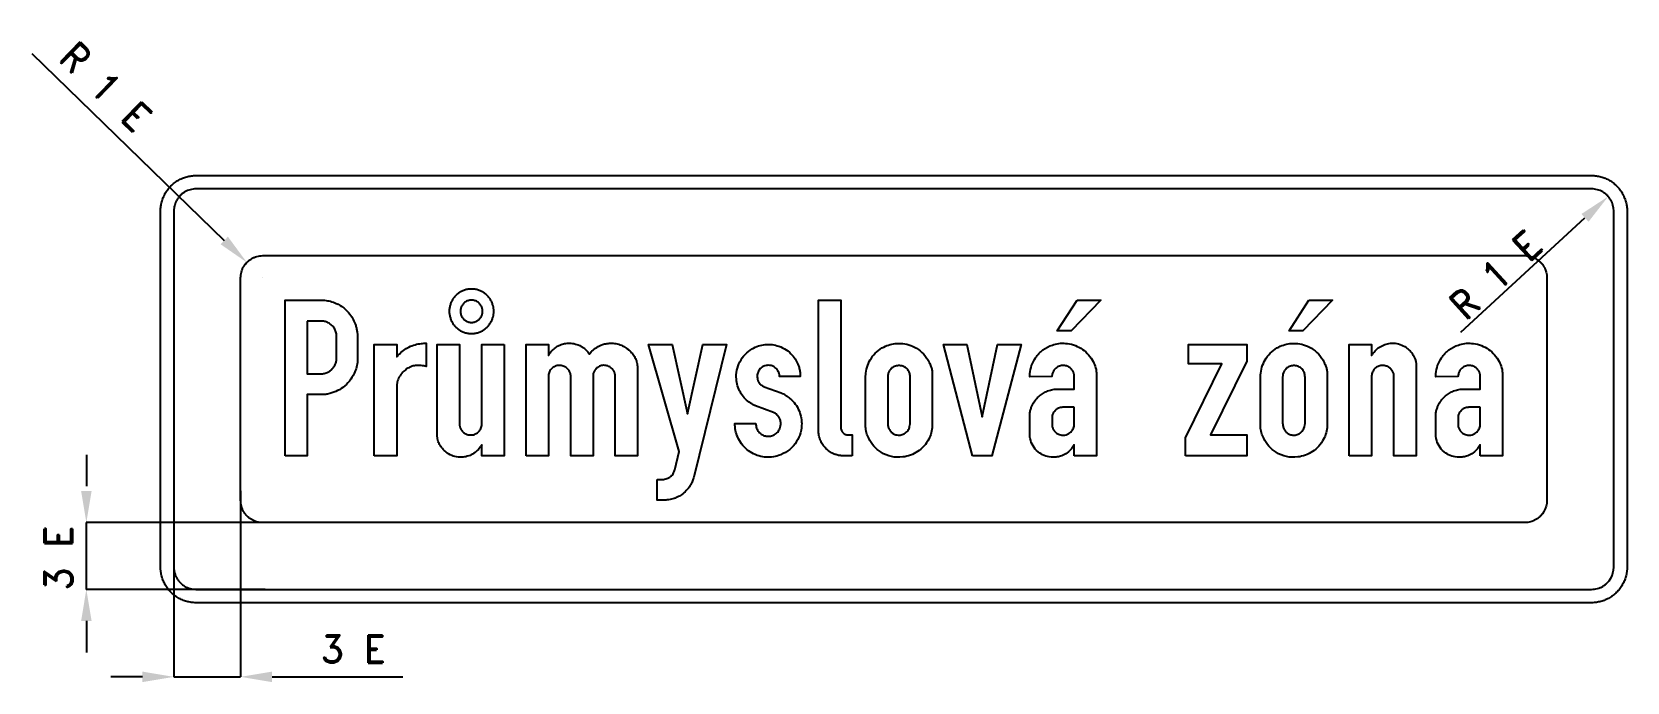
# Model space of a CAD drawing. Header units: millimetres. Extents: x -1039 to 3263, y 2355 to 4109.
import ezdxf

# ---------------------------------------------------------------- set-up
doc = ezdxf.new("R2010")
doc.units = ezdxf.units.MM
doc.header["$LTSCALE"] = 5
doc.layers.add('Kóty', color=2, linetype='Continuous')
doc.layers.add('Značka', color=7, linetype='Continuous')
doc.styles.get("Standard").update_dxf_attribs({"font": 'romand.shx', "height": 75})
doc.dimstyles.get("Standard").update_dxf_attribs({"dimtxt": 75, "dimasz": 85, "dimexe": 0.18, "dimexo": 0.0625, "dimgap": 37.5, "dimtad": 1, "dimdec": 0, "dimzin": 0, "dimdsep": 46, "dimtxsty": 'Standard', "dimcen": 0.09, "dimadec": 0, "dimazin": 0, "dimtfac": 1, "dimtdec": 0, "dimtofl": 0, "dimtmove": 0, "dimatfit": 3, "dimfxl": 1, "dimtolj": 1, "dimtzin": 0, "dimarcsym": 0})

msp = doc.modelspace()

# ---------------------------------------------------------------- texts
at = {"layer": 'Kóty', "char_height": 75, "attachment_point": 5}
for s, insert, rotation in [('\\A1;R 1 E', (2908.7, 3454), 42.6224), ('\\A1;3 E', (-966.8, 2690), 90)]:
    msp.add_mtext(s, dxfattribs=dict(at, insert=insert, rotation=rotation))
at = {"layer": 'Kóty', "insert": (-171.8, 2444.3), "char_height": 75, "attachment_point": 5}
msp.add_mtext('\\A1;3 E', dxfattribs=at)

# ---------------------------------------------------------------- blocks, each defined once
blk = doc.blocks.new('*D0')
at = {"layer": 'Defpoints', "color": 0, "transparency": 16777216}
for p in [(-459, 3487), (-417.6, 3446.7)]:
    blk.add_point(p, dxfattribs=at)
at = {"layer": 'Kóty', "color": 0, "lineweight": -2, "transparency": 16777216}
for p, q in [((-1038.6, 4050.4), (-519.9, 3546.2)), ((-417.7, 3446.7), (-417.5, 3446.7)), ((-417.6, 3446.7), (-417.6, 3446.8))]:
    blk.add_line(p, q, dxfattribs=at)
blk.add_arc((-417.6, 3446.7), 57.7, 135.6354, 142.3809, dxfattribs=at)
at = {"layer": 'Kóty', "color": 0, "transparency": 16777216}
blk.add_solid([(-510, 3556.4), (-529.8, 3536), (-459, 3487)], dxfattribs=at)
at = {"layer": 'Kóty', "color": 0, "transparency": 16777216, "insert": (-839.1, 3961), "char_height": 75, "attachment_point": 5, "rotation": 315.8141}
blk.add_mtext('\\A1;R 1 E', dxfattribs=at)

# ---------------------------------------------------------------- dimensions: what is measured, and where the dimension line sits
at = {"layer": 'Kóty'}
dim = msp.add_radius_dim(center=(-417.6, 3446.7), mpoint=(-459, 3487), text='R 1 E', dimstyle='Standard', dxfattribs=at)
dim.commit()
dim.dimension.update_dxf_attribs({"geometry": '*D0', "text_midpoint": (-891.4, 3907.2), "dimtype": 164})

# ---------------------------------------------------------------- linework, layer by layer
at = {"layer": 'Kóty'}
for p, q in [((2814.6, 3298.9), (3149.7, 3607.3)), ((-891.8, 2968.5), (-891.8, 2883.5)), ((-475.8, 2870.8), (-475.8, 2369.1)), ((-416.3, 2785.3), (-891.9, 2785.3)), ((-655.8, 2665.3), (-655.8, 2369.1)), ((-409.5, 2605.3), (-891.9, 2605.3)), ((-891.8, 2520.3), (-891.8, 2435.3)), ((-740.8, 2369.3), (-825.8, 2369.3)), ((-390.8, 2369.3), (-37.9, 2369.3))]:
    msp.add_line(p, q, dxfattribs=at)
for points in [[(-891.8, 2605.3), (-891.8, 2785.3)], [(-655.8, 2369.3), (-475.8, 2369.3)]]:
    msp.add_lwpolyline(points, dxfattribs=at)
for points in [[(3140.1, 3617.7), (3159.3, 3596.8), (3212.2, 3664.8)], [(-905.9, 2870.3), (-877.6, 2870.3), (-891.8, 2785.3)], [(-905.9, 2520.3), (-877.6, 2520.3), (-891.8, 2605.3)], [(-740.8, 2383.5), (-740.8, 2355.1), (-655.8, 2369.3)], [(-390.8, 2383.5), (-390.8, 2355.1), (-475.8, 2369.3)]]:
    msp.add_solid(points, dxfattribs=at)
at = {"layer": 'Značka', "color": 3}
for points in [[(-595.8, 2569.3), (-596.1, 2569.3), (-596.5, 2569.3, -0.03218), (-608.9, 2570.2, -0.035443), (-621.1, 2572.7, -0.036267), (-632.9, 2576.7, -0.03442), (-644, 2582.3, -0.033722), (-654.3, 2589.2, -0.034084), (-663.6, 2597.4, -0.034209), (-671.9, 2606.7, -0.03423), (-678.8, 2617.1, -0.034044), (-684.3, 2628.2, -0.033412), (-688.3, 2640, -0.034127), (-690.9, 2652.2, -0.036745), (-691.7, 2664.6), (-691.7, 2664.9), (-691.8, 2665.3), (-691.8, 3625.3), (-691.7, 3625.7), (-691.7, 3626.1, -0.032179), (-690.9, 3638.5, -0.035444), (-688.3, 3650.6, -0.036267), (-684.4, 3662.4, -0.034422), (-678.8, 3673.5, -0.03372), (-671.9, 3683.9, -0.034079), (-663.6, 3693.2, -0.034215), (-654.3, 3701.4, -0.034236), (-644, 3708.3, -0.034046), (-632.9, 3713.9, -0.033402), (-621.1, 3717.9, -0.034121), (-608.9, 3720.5, -0.036743), (-596.5, 3721.3), (-596.1, 3721.3), (-595.8, 3721.3), (3167.2, 3721.3), (3167.6, 3721.3), (3168, 3721.3, -0.032173), (3180.4, 3720.4, -0.035443), (3192.6, 3717.9, -0.036272), (3204.4, 3713.9, -0.034419), (3215.5, 3708.3, -0.033732), (3225.8, 3701.4, -0.034099), (3235.1, 3693.2, -0.034208), (3243.4, 3683.9, -0.034235), (3250.3, 3673.5, -0.034051), (3255.8, 3662.4, -0.033443), (3259.8, 3650.6, -0.034119), (3262.4, 3638.4, -0.036752), (3263.2, 3626.1), (3263.2, 3625.7), (3263.2, 3625.3), (3263.2, 2665.3), (3263.2, 2664.9), (3263.2, 2664.6, -0.032183), (3262.4, 2652.2, -0.035465), (3259.8, 2640, -0.036259), (3255.9, 2628.2, -0.034431), (3250.3, 2617.1, -0.033711), (3243.4, 2606.7, -0.03407), (3235.1, 2597.4, -0.034215), (3225.8, 2589.2, -0.034228), (3215.5, 2582.3, -0.034045), (3204.4, 2576.7, -0.033413), (3192.6, 2572.7, -0.034127), (3180.4, 2570.1, -0.036745), (3168, 2569.3), (3167.6, 2569.3), (3167.2, 2569.3), (-595.8, 2569.3)], [(-595.8, 2569.3), (-596.1, 2569.3), (-596.5, 2569.3, -0.03218), (-608.9, 2570.2, -0.035443), (-621.1, 2572.7, -0.036267), (-632.9, 2576.7, -0.03442), (-644, 2582.3, -0.033722), (-654.3, 2589.2, -0.034084), (-663.6, 2597.4, -0.034209), (-671.9, 2606.7, -0.03423), (-678.8, 2617.1, -0.034044), (-684.3, 2628.2, -0.033412), (-688.3, 2640, -0.034127), (-690.9, 2652.2, -0.036745), (-691.7, 2664.6), (-691.7, 2664.9), (-691.8, 2665.3), (-691.8, 3625.3), (-691.7, 3625.7), (-691.7, 3626.1, -0.032179), (-690.9, 3638.5, -0.035444), (-688.3, 3650.6, -0.036267), (-684.4, 3662.4, -0.034422), (-678.8, 3673.5, -0.03372), (-671.9, 3683.9, -0.034079), (-663.6, 3693.2, -0.034215), (-654.3, 3701.4, -0.034236), (-644, 3708.3, -0.034046), (-632.9, 3713.9, -0.033402), (-621.1, 3717.9, -0.034121), (-608.9, 3720.5, -0.036743), (-596.5, 3721.3), (-596.1, 3721.3), (-595.8, 3721.3), (3167.2, 3721.3), (3167.6, 3721.3), (3168, 3721.3, -0.032173), (3180.4, 3720.4, -0.035443), (3192.6, 3717.9, -0.036272), (3204.4, 3713.9, -0.034419), (3215.5, 3708.3, -0.033732), (3225.8, 3701.4, -0.034099), (3235.1, 3693.2, -0.034208), (3243.4, 3683.9, -0.034235), (3250.3, 3673.5, -0.034051), (3255.8, 3662.4, -0.033443), (3259.8, 3650.6, -0.034119), (3262.4, 3638.4, -0.036752), (3263.2, 3626.1), (3263.2, 3625.7), (3263.2, 3625.3), (3263.2, 2665.3), (3263.2, 2664.9), (3263.2, 2664.6, -0.032183), (3262.4, 2652.2, -0.035465), (3259.8, 2640, -0.036259), (3255.9, 2628.2, -0.034431), (3250.3, 2617.1, -0.033711), (3243.4, 2606.7, -0.03407), (3235.1, 2597.4, -0.034215), (3225.8, 2589.2, -0.034228), (3215.5, 2582.3, -0.034045), (3204.4, 2576.7, -0.033413), (3192.6, 2572.7, -0.034127), (3180.4, 2570.1, -0.036745), (3168, 2569.3), (3167.6, 2569.3), (3167.2, 2569.3), (-595.8, 2569.3)], [(-595.8, 2605.3), (3167.2, 2605.3), (3167.5, 2605.3), (3167.7, 2605.3, 0.032176), (3175.5, 2605.8, 0.035447), (3183.1, 2607.4, 0.036261), (3190.4, 2609.9, 0.034408), (3197.4, 2613.4, 0.03371), (3203.8, 2617.7, 0.034092), (3209.7, 2622.9), (3214.8, 2628.7), (3219.1, 2635.2), (3222.6, 2642.1), (3225.1, 2649.5), (3226.7, 2657.1), (3227.2, 2664.8), (3227.2, 2665.1), (3227.2, 2665.3), (3227.2, 3625.3), (3227.2, 3625.5), (3227.2, 3625.8), (3226.7, 3633.5), (3225.1, 3641.1, 0.036257), (3222.6, 3648.5, 0.034417), (3219.1, 3655.4, 0.033707), (3214.8, 3661.9, 0.034076), (3209.7, 3667.7, 0.034203), (3203.8, 3672.9, 0.034241), (3197.4, 3677.2, 0.03402), (3190.4, 3680.7, 0.03342), (3183.1, 3683.2, 0.034121), (3175.5, 3684.8, 0.03675), (3167.7, 3685.3), (3167.5, 3685.3), (3167.2, 3685.3), (-595.8, 3685.3), (-596, 3685.3), (-596.2, 3685.3, 0.032179), (-604, 3684.8, 0.035457), (-611.6, 3683.2, 0.036267), (-618.9, 3680.7, 0.034424), (-625.9, 3677.2, 0.033731), (-632.4, 3672.9, 0.034079), (-638.2, 3667.7, 0.034202), (-643.3, 3661.9, 0.034214), (-647.6, 3655.4, 0.034038), (-651.1, 3648.5, 0.033412), (-653.6, 3641.1, 0.034124), (-655.2, 3633.5, 0.036744), (-655.7, 3625.8), (-655.8, 3625.5), (-655.8, 3625.3), (-655.8, 2665.3), (-655.8, 2665.1), (-655.7, 2664.8, 0.03218), (-655.2, 2657.1, 0.035444), (-653.6, 2649.5, 0.036267), (-651.1, 2642.1, 0.034421), (-647.6, 2635.2, 0.033721), (-643.3, 2628.7, 0.034085), (-638.2, 2622.9, 0.034208), (-632.4, 2617.7, 0.034229), (-625.9, 2613.4, 0.034044), (-618.9, 2609.9, 0.033413), (-611.6, 2607.4, 0.034127), (-604, 2605.8, 0.036744), (-596.2, 2605.3), (-596, 2605.3), (-595.8, 2605.3)]]:
    msp.add_lwpolyline(points, format="xyb", dxfattribs=at)
at = {"layer": 'Značka', "color": 5}
for points in [[(-415.8, 2785.3), (-416, 2785.3), (-416.2, 2785.3, -0.032177), (-424, 2785.8, -0.035442), (-431.6, 2787.4, -0.036268), (-438.9, 2789.9, -0.034419), (-445.9, 2793.4, -0.033722), (-452.4, 2797.7, -0.034086), (-458.2, 2802.9, -0.034209), (-463.3, 2808.7, -0.034227), (-467.6, 2815.2, -0.034042), (-471.1, 2822.1, -0.03341), (-473.6, 2829.5, -0.034127), (-475.2, 2837.1, -0.036745), (-475.7, 2844.8), (-475.8, 2845.1), (-475.8, 2845.3), (-475.8, 3445.3), (-475.8, 3445.5), (-475.7, 3445.8, -0.032177), (-475.2, 3453.5, -0.035441), (-473.6, 3461.1, -0.036269), (-471.1, 3468.5, -0.034423), (-467.6, 3475.4, -0.033723), (-463.3, 3481.9, -0.034083), (-458.2, 3487.7, -0.034203), (-452.4, 3492.9, -0.034223), (-445.9, 3497.2, -0.034048), (-438.9, 3500.7, -0.033416), (-431.6, 3503.2, -0.034129), (-424, 3504.8, -0.036741), (-416.2, 3505.3), (-416, 3505.3), (-415.8, 3505.3), (2987.2, 3505.3), (2987.5, 3505.3), (2987.7, 3505.3, -0.032176), (2995.5, 3504.8, -0.035453), (3003.1, 3503.2, -0.036261), (3010.4, 3500.7, -0.034404), (3017.4, 3497.2, -0.033714), (3023.8, 3492.9, -0.034092), (3029.7, 3487.7, -0.034186), (3034.8, 3481.9, -0.034246), (3039.1, 3475.4, -0.034027), (3042.6, 3468.5), (3045.1, 3461.1), (3046.7, 3453.5), (3047.2, 3445.8), (3047.2, 3445.5), (3047.2, 3445.3), (3047.2, 2845.3), (3047.2, 2845.1), (3047.2, 2844.8), (3046.7, 2837.1), (3045.1, 2829.5), (3042.6, 2822.1), (3039.1, 2815.2), (3034.8, 2808.7), (3029.7, 2802.9, -0.034203), (3023.8, 2797.7, -0.03424), (3017.4, 2793.4, -0.034036), (3010.4, 2789.9, -0.033414), (3003.1, 2787.4, -0.034135), (2995.5, 2785.8, -0.036746), (2987.7, 2785.3), (2987.5, 2785.3), (2987.2, 2785.3), (-415.8, 2785.3)], [(206.8, 3355.3, 0.007477), (206.8, 3357.2, 0.007736), (206.7, 3359.1, 0.031915), (205.8, 3366.5, 0.033563), (203.9, 3373.8, 0.042421), (200.4, 3382.6, 0.041644), (195.4, 3390.6, 0.041388), (189.3, 3397.8, 0.041484), (182.1, 3403.9, 0.041435), (174.1, 3408.8, 0.041321), (165.4, 3412.4, 0.041305), (156.2, 3414.6, 0.041303), (146.8, 3415.3, 0.041303), (137.5, 3414.6, 0.041295), (128.3, 3412.4, 0.04131), (119.6, 3408.8, 0.041399), (111.6, 3403.9, 0.041404), (104.4, 3397.8, 0.041242), (98.3, 3390.6, 0.041196), (93.4, 3382.6, 0.041283), (89.8, 3373.8, 0.041336), (87.6, 3364.7, 0.041347), (86.9, 3355.3, 0.041289), (87.6, 3345.9, 0.041211), (89.8, 3336.8, 0.041247), (93.4, 3328, 0.041365), (98.3, 3320, 0.041376), (104.4, 3312.8, 0.041308), (111.6, 3306.8, 0.041296), (119.6, 3301.8, 0.041307), (128.3, 3298.2, 0.041314), (137.5, 3296, 0.041289), (146.8, 3295.3, 0.04129), (156.2, 3296, 0.041328), (165.4, 3298.2, 0.041313), (174.1, 3301.8, 0.041298), (182.1, 3306.8, 0.041312), (189.3, 3312.8, 0.041382), (195.4, 3320, 0.041375), (200.3, 3328, 0.041171), (203.9, 3336.8, 0.033335), (205.8, 3344.1, 0.034219), (206.7, 3351.5, 0.008283), (206.8, 3353.4, 0.007504), (206.8, 3355.3)], [(-355.9, 2965.3), (-355.9, 3385.3), (-253.9, 3385.3), (-251.7, 3385.1), (-249.5, 3385, -0.041196), (-233.5, 3382.1, -0.044727), (-218.2, 3376.6, -0.06611), (-197.8, 3364.3, -0.064542), (-181.2, 3347.1, -0.0471), (-171.9, 3332.7, -0.048362), (-165.5, 3317, -0.025775), (-162.9, 3307.2, -0.018607), (-161.3, 3297.2, -0.002583), (-161, 3294.9), (-160.7, 3292.6), (-160.7, 3223.9), (-160.7, 3222.8, -0.003461), (-160.7, 3221.7, -0.064525), (-163.3, 3204.4, -0.047072), (-169.7, 3187.9, -0.058885), (-182.5, 3167, -0.069988), (-199.9, 3150.1, -0.063393), (-219.4, 3138.8, -0.051447), (-241.1, 3132.1, -0.014967), (-246.2, 3131.1, -0.023136), (-251.3, 3130.5, -0.010466), (-254, 3130.4), (-256.6, 3130.4), (-296.1, 3130.4), (-296.1, 2965.3), (-355.9, 2965.3)], [(176.9, 3355.3), (176.8, 3356.2), (176.8, 3357.2, 0.030407), (176.3, 3360.9, 0.033551), (175.4, 3364.6, 0.043026), (173.6, 3368.9, 0.04175), (171.1, 3372.9, 0.041323), (168.1, 3376.5, 0.041403), (164.5, 3379.6, 0.041353), (160.5, 3382.1, 0.041327), (156.1, 3383.8, 0.041334), (151.5, 3385, 0.041291), (146.8, 3385.3, 0.041302), (142.2, 3385, 0.041329), (137.6, 3383.8, 0.041313), (133.2, 3382.1, 0.041291), (129.2, 3379.6, 0.041325), (125.6, 3376.5, 0.041331), (122.6, 3372.9, 0.041297), (120.1, 3368.9, 0.041269), (118.3, 3364.6, 0.04132), (117.2, 3360, 0.041405), (116.8, 3355.3, 0.041299), (117.2, 3350.6, 0.041028), (118.3, 3346, 0.041197), (120.1, 3341.7, 0.041656), (122.6, 3337.7, 0.041596), (125.6, 3334.1, 0.041142), (129.2, 3331, 0.041074), (133.2, 3328.6, 0.041294), (137.6, 3326.8, 0.041378), (142.2, 3325.7, 0.041262), (146.8, 3325.3, 0.041264), (151.5, 3325.7, 0.041375), (156.1, 3326.8, 0.041304), (160.5, 3328.6, 0.041114), (164.5, 3331, 0.041167), (168.1, 3334.1, 0.041437), (171.1, 3337.7, 0.041656), (173.6, 3341.7, 0.041786), (175.4, 3346, 0.033197), (176.3, 3349.7, 0.032565), (176.8, 3353.4), (176.8, 3354.4), (176.9, 3355.3)], [(1173, 2965.3), (1147.9, 2965.3), (1145.9, 2965.4), (1144, 2965.6, -0.036055), (1134.4, 2967.2, -0.038458), (1125.1, 2970.3, -0.060834), (1111.6, 2977.6, -0.060059), (1100.2, 2987.9, -0.048681), (1092.7, 2997.9, -0.047552), (1087.3, 3009.1, -0.031025), (1084.7, 3016.9, -0.030505), (1083.2, 3025), (1082.9, 3027), (1082.7, 3029), (1082.7, 3385.3), (1142.9, 3385.3), (1142.9, 3041.2), (1143.1, 3039.9), (1143.2, 3038.6, 0.050002), (1144.4, 3034, 0.066204), (1146.6, 3029.8, 0.072573), (1149.7, 3026.2, 0.075794), (1153.7, 3023.8, 0.038494), (1156, 3022.9, 0.032462), (1158.3, 3022.4), (1159.4, 3022.3), (1160.4, 3022.1), (1173, 3022.1), (1173, 2965.3)], [(-296.4, 3328.6), (-296.4, 3186.8), (-258.6, 3186.8), (-256.9, 3186.8), (-255.1, 3186.9, 0.069208), (-245.1, 3188.9, 0.066885), (-235.9, 3193.5, 0.062184), (-228.5, 3199.6, 0.060168), (-222.8, 3207.3, 0.056603), (-219.1, 3215.5, 0.06059), (-217.3, 3224.3, 0.006266), (-217.2, 3225.5, 0.002043), (-217.1, 3226.6), (-217.1, 3290.2, 0.003703), (-217.3, 3292.3, 0.011103), (-217.6, 3294.4, 0.071264), (-220.6, 3304.7, 0.07171), (-226.4, 3313.8, 0.076358), (-234.9, 3321.6, 0.073134), (-245.3, 3326.6, 0.032714), (-250, 3327.9, 0.036779), (-254.7, 3328.5), (-256.5, 3328.5), (-258.4, 3328.6), (-296.4, 3328.6)], [(-115.2, 2965.3), (-115.2, 3265.5), (-54.8, 3265.5), (-54.8, 3232.2, -0.001353), (-52.3, 3234.9, -0.004076), (-49.7, 3237.6, -0.034324), (-36.6, 3249.5, -0.053854), (-21.7, 3258.9, -0.05442), (-5.3, 3265.2, -0.037542), (12, 3268.4, -0.008117), (18.2, 3269.1, -0.002728), (24.4, 3269.7), (24.4, 3206.4, 0.006683), (17.9, 3207.9, 0.020015), (11.4, 3209, 0.051745), (-1.1, 3209.3, 0.059181), (-13.3, 3206.8, 0.063089), (-25.2, 3201.5, 0.054219), (-35.7, 3193.5, 0.063993), (-45.9, 3181.6, 0.078426), (-52.3, 3167.5, 0.03281), (-53.8, 3161, 0.022884), (-54.6, 3154.3), (-54.7, 3152.7), (-54.8, 3151.2), (-54.8, 2965.3), (-115.2, 2965.3)], [(234.8, 3265.5), (234.8, 2965.3), (174.5, 2965.3), (174.5, 2995.1), (172.5, 2991.8, -0.011852), (170.3, 2988.5, -0.062312), (159.6, 2977, -0.064616), (146.4, 2968.4, -0.066), (131.7, 2963.1, -0.065122), (116.1, 2961.8, -0.075641), (97.8, 2964.9, -0.078853), (81.3, 2973.4, -0.057821), (70.8, 2982.6, -0.046946), (62.4, 2993.8, -0.02401), (59.5, 2998.9, -0.036855), (57.2, 3004.3, -0.038179), (55.5, 3010.9, -0.015777), (54.6, 3017.6), (54.3, 3019.5), (54.1, 3021.3), (54.1, 3265.5), (114.3, 3265.5), (114.3, 3050.2), (114.4, 3049.1), (114.4, 3048, 0.085125), (116.3, 3040.5, 0.067043), (120.5, 3033.9, 0.076221), (127.2, 3027.3, 0.081179), (135.6, 3023.2, 0.094666), (146.6, 3021.6, 0.101698), (157.3, 3024.3, 0.08681), (165, 3029.4, 0.077495), (170.7, 3036.7, 0.048033), (173, 3041.6, 0.056636), (174.3, 3046.9), (174.4, 3048.3), (174.5, 3049.8), (174.5, 3265.5), (234.7, 3265.5)], [(294.3, 2965.3), (294.3, 3265.5), (354.4, 3265.5), (354.4, 3235.6, -0.007655), (358.5, 3241.6, -0.023058), (362.9, 3247.4, -0.058055), (373.1, 3257, -0.059765), (385.4, 3264, -0.056692), (397.9, 3268, -0.054631), (411, 3269.1, -0.065523), (427.2, 3267, -0.065809), (442.3, 3260.7, -0.044482), (451.3, 3254.8, -0.044562), (459.1, 3247.3, -0.015106), (462.2, 3243.6), (465.2, 3239.8), (468.3, 3243.6, -0.012784), (471.7, 3247.3, -0.057963), (484.6, 3258, -0.063965), (499.8, 3265.3, -0.05041), (512.1, 3268.4, -0.046758), (524.9, 3269.1, -0.05411), (540.1, 3267.2, -0.056288), (554.5, 3262, -0.05038), (566.2, 3255, -0.045977), (576.5, 3245.7, -0.044978), (584.4, 3236, -0.057324), (590.1, 3225, -0.036834), (592.5, 3217.3, -0.028181), (593.9, 3209.3), (594.2, 3206.9), (594.4, 3204.5), (594.4, 2965.3), (534.5, 2965.3), (534.5, 3179.9), (534.5, 3181.5), (534.4, 3183.2, 0.081653), (532.4, 3190.8, 0.068923), (528.1, 3197.7, 0.092288), (519.7, 3205.3, 0.102643), (509.1, 3209.1, 0.104996), (497.5, 3208.8, 0.103273), (486.9, 3203.9, 0.073775), (481, 3198.4, 0.065692), (476.8, 3191.4, 0.041696), (475.3, 3187.4, 0.061326), (474.7, 3183.2), (474.7, 3182.2), (474.7, 3181.3), (474.7, 2965.3), (414.5, 2965.3), (414.5, 3178.6), (414.5, 3180.6), (414.4, 3182.7, 0.085361), (412, 3191.2, 0.076554), (407.1, 3198.8, 0.089126), (399, 3205.5, 0.094703), (389, 3208.9, 0.099054), (377.8, 3208.7, 0.099279), (367.5, 3204.3, 0.060724), (362.5, 3200.2, 0.057253), (358.5, 3194.9, 0.050225), (356.1, 3189.8, 0.056351), (354.7, 3184.4), (354.6, 3183.2), (354.5, 3182), (354.5, 2965.3), (294.3, 2965.3)], [(647.4, 2902), (662.3, 2902, 0.002688), (663.5, 2902, 0.008103), (664.7, 2902, 0.05033), (670.6, 2903, 0.044037), (676.2, 2905.1, 0.056891), (683, 2909.1, 0.06632), (688.5, 2914.6, 0.053358), (692, 2919.8, 0.044789), (694.4, 2925.7), (694.7, 2926.7), (695, 2927.7), (707.2, 2977), (624.2, 3265.5), (688.2, 3265.5), (729.7, 3078.7), (770.5, 3265.5), (834.5, 3265.5), (746.2, 2908.3), (745.9, 2906.9), (745.6, 2905.6, -0.050166), (742.1, 2895.4, -0.034719), (736.8, 2885.9, -0.04895), (726.2, 2871.8, -0.05871), (712.8, 2860.3, -0.044511), (701.9, 2853.9, -0.042777), (690, 2849.5, -0.023358), (682.4, 2847.7, -0.017041), (674.6, 2846.5), (672.2, 2846.2), (669.8, 2845.9), (647.4, 2845.9), (647.4, 2902)], [(913.5, 3052.3), (913.9, 3049.2), (914.3, 3046, 0.0805), (918.3, 3034.8, 0.099167), (925.8, 3025.8, 0.089693), (934.5, 3020.6, 0.077412), (944.4, 3018.4, 0.083229), (955.6, 3019.3, 0.090006), (965.9, 3023.8, 0.092871), (974.4, 3031.8, 0.090477), (979.5, 3042.3, 0.066655), (981, 3050.5, 0.066053), (980.3, 3058.8, 0.066768), (977.5, 3066.9, 0.065481), (972.7, 3074, 0.051108), (968.1, 3078.4, 0.058158), (962.8, 3081.7), (962, 3082.1), (961.2, 3082.5), (912.8, 3100.2), (911.6, 3100.8), (910.4, 3101.3, -0.023024), (902.8, 3105.3, -0.027851), (895.5, 3110.1, -0.058991), (882.3, 3122.1, -0.053895), (872.1, 3136.9, -0.05514), (864.6, 3153.9, -0.058115), (861.1, 3172, -0.075329), (862.5, 3196.2, -0.073189), (870.8, 3219.1, -0.072823), (884.7, 3239, -0.07484), (903.5, 3253.9, -0.058512), (920.5, 3261.7, -0.056108), (938.8, 3265.4, -0.056281), (957.6, 3265.3, -0.05788), (975.9, 3261, -0.066742), (995.4, 3251.4, -0.067141), (1011.7, 3236.9, -0.051819), (1021.6, 3223.6, -0.05035), (1028.5, 3208.5, -0.032378), (1031.5, 3198.3, -0.033687), (1033.1, 3187.9), (1033.4, 3183.8), (1033.5, 3179.7), (977.7, 3179.7), (977.1, 3183.6), (976.3, 3187.4, 0.094232), (971.3, 3197.6, 0.098878), (962.8, 3205.2, 0.076763), (955.3, 3208.6, 0.073904), (947.2, 3209.6, 0.100427), (935.5, 3207.3, 0.106404), (925.7, 3200.5, 0.101277), (919.6, 3191.5, 0.095747), (917.4, 3180.7, 0.100365), (919.2, 3169, 0.109527), (925.5, 3159.1, 0.049286), (929.4, 3155.6, 0.038981), (933.8, 3152.9), (934.9, 3152.3), (936, 3151.8), (982.4, 3135), (983.8, 3134.3), (985.1, 3133.7, -0.025223), (995.8, 3127.6, -0.034585), (1005.7, 3120.2, -0.063356), (1020, 3105.1, -0.06157), (1030.1, 3086.9, -0.060006), (1036, 3067.6, -0.059642), (1037.1, 3047.4, -0.076436), (1032.1, 3021.5, -0.078159), (1019.5, 2998.2, -0.081912), (999.7, 2978.6, -0.081303), (974.9, 2966.2, -0.056727), (956.3, 2962.1, -0.054771), (937.3, 2962.2, -0.059691), (916.9, 2966.7, -0.063308), (898.2, 2976, -0.064329), (881.9, 2989.5, -0.058587), (869.3, 3006.7, -0.055317), (861.2, 3024.4, -0.066435), (857.5, 3043.3), (857.3, 3047.8), (857.2, 3052.3), (913.5, 3052.3)], [(1209.7, 3181.6), (1210, 3185.1), (1210.4, 3188.7, -0.057324), (1215.3, 3209.8, -0.06526), (1225.2, 3229.1, -0.070472), (1240, 3246.3, -0.067327), (1258.9, 3258.9, -0.053175), (1275.7, 3265.5, -0.052039), (1293.5, 3268.4, -0.062584), (1315.3, 3267.5, -0.0647), (1336.3, 3261, -0.070893), (1357, 3248.5, -0.071284), (1373.3, 3230.8, -0.036462), (1379.8, 3220.3, -0.031846), (1384.9, 3208.9, -0.030591), (1387.9, 3199.6, -0.047178), (1389.4, 3190.1), (1389.5, 3187.5), (1389.5, 3185), (1389.5, 3048.5), (1389.5, 3046.8), (1389.5, 3045.1, -0.057141), (1386.7, 3027.4, -0.055475), (1380, 3010.6, -0.068432), (1367.1, 2991.7, -0.067307), (1349.8, 2976.9, -0.062965), (1330.9, 2967.1, -0.061467), (1310, 2962.3, -0.084928), (1279.5, 2963.5, -0.092794), (1251.5, 2975.1, -0.078511), (1232.2, 2991.3, -0.067769), (1218.2, 3012.6, -0.048527), (1212.2, 3027.6, -0.066546), (1209.8, 3043.4), (1209.7, 3045.4), (1209.7, 3047.4), (1209.7, 3181.6)], [(1772.1, 2965.3), (1772.2, 2995), (1768.8, 2989.7), (1765.2, 2984.7, -0.069658), (1753.2, 2973.5, -0.067935), (1738.6, 2965.8, -0.051827), (1726.7, 2962.5, -0.049911), (1714.4, 2961.6, -0.074233), (1695.9, 2964.6, -0.080219), (1679.1, 2973, -0.088747), (1664, 2987.7, -0.086362), (1654.9, 3006.4), (1653.3, 3012.5, -0.033446), (1652.4, 3018.7), (1652.3, 3020.9), (1652.3, 3023.1), (1652.3, 3075.2), (1652.4, 3077.2), (1652.6, 3079.2, -0.040585), (1654.3, 3088.7, -0.034411), (1657.5, 3098, -0.048993), (1664.3, 3111.1, -0.0529), (1673.6, 3122.5, -0.047219), (1683.6, 3131.1, -0.042037), (1695, 3137.8, -0.04674), (1707.9, 3142.9, -0.060128), (1721.4, 3145.2), (1722.8, 3145.2), (1724.2, 3145.3), (1772.5, 3145.3), (1772.5, 3181.6), (1772.3, 3182.7), (1772.1, 3183.8, 0.062715), (1770, 3190.9, 0.066462), (1766.2, 3197.4, 0.082404), (1759.5, 3203.7, 0.080375), (1751.2, 3207.7, 0.094533), (1740.4, 3209.1, 0.09699), (1729.8, 3206.4, 0.094067), (1720.9, 3200.4, 0.104035), (1715.1, 3191.8, 0.054738), (1713.2, 3185.6), (1712.2, 3179.2), (1652.3, 3178.7), (1652.4, 3182.8), (1652.7, 3186.9, -0.065695), (1657.5, 3209.2, -0.068767), (1668.1, 3229.7, -0.085688), (1687.8, 3250.9, -0.085555), (1713.3, 3264.2, -0.055456), (1731, 3268.5, -0.053365), (1749.1, 3268.8, -0.061549), (1770.3, 3264.7, -0.062632), (1789.8, 3255.5, -0.064772), (1807.2, 3241.8, -0.062246), (1820.7, 3224, -0.055589), (1828.6, 3207.1, -0.068035), (1832.2, 3189.1), (1832.4, 3186.7), (1832.5, 3184.4), (1832.5, 2965.3), (1772.1, 2965.3)], [(2274.7, 3181.6), (2275, 3185.1), (2275.3, 3188.7, -0.057329), (2280.3, 3209.8, -0.065255), (2290.2, 3229.1, -0.070472), (2305, 3246.3, -0.067327), (2323.9, 3258.9, -0.053177), (2340.7, 3265.5, -0.052036), (2358.5, 3268.4, -0.062584), (2380.3, 3267.5, -0.0647), (2401.3, 3261, -0.07089), (2421.9, 3248.5, -0.071277), (2438.2, 3230.8, -0.036462), (2444.8, 3220.3, -0.031882), (2449.9, 3208.9, -0.030591), (2452.8, 3199.6, -0.047203), (2454.3, 3190.1), (2454.5, 3187.5), (2454.5, 3185), (2454.5, 3048.5), (2454.5, 3046.8), (2454.4, 3045.1, -0.057128), (2451.6, 3027.4, -0.055449), (2444.9, 3010.6, -0.06844), (2432.1, 2991.7, -0.067314), (2414.7, 2976.9, -0.062962), (2395.8, 2967.1, -0.06147), (2375, 2962.3, -0.084929), (2344.5, 2963.5, -0.092796), (2316.5, 2975.1, -0.078505), (2297.2, 2991.3, -0.067769), (2283.2, 3012.6, -0.048534), (2277.2, 3027.6, -0.066569), (2274.7, 3043.4), (2274.7, 3045.4), (2274.7, 3047.4), (2274.7, 3181.6)], [(2514.1, 2965.3), (2514.1, 3265.5), (2574.3, 3265.5), (2574.3, 3235.8), (2576.4, 3239.1), (2578.5, 3242.3, -0.062311), (2589.2, 3253.8, -0.064586), (2602.4, 3262.4, -0.066001), (2617.1, 3267.7, -0.065328), (2632.7, 3269.1, -0.075856), (2651, 3265.9, -0.078633), (2667.5, 3257.4, -0.057597), (2678, 3248.2, -0.046961), (2686.4, 3237), (2689.3, 3231.9), (2691.6, 3226.4), (2693.3, 3219.9), (2694.3, 3213.2), (2694.5, 3211.3), (2694.7, 3209.4), (2694.7, 2965.3), (2634.5, 2965.3), (2634.5, 3180.6), (2634.5, 3181.7), (2634.4, 3182.8, 0.085118), (2632.5, 3190.3, 0.067043), (2628.3, 3197, 0.076227), (2621.6, 3203.5, 0.081177), (2613.2, 3207.6, 0.094662), (2602.2, 3209.2, 0.101715), (2591.5, 3206.5, 0.086805), (2583.8, 3201.4, 0.077479), (2578.1, 3194.1, 0.048025), (2575.8, 3189.2, 0.056591), (2574.6, 3184), (2574.4, 3182.5), (2574.3, 3181), (2574.3, 2965.3), (2514.1, 2965.3)], [(2867.1, 2965.3), (2867.2, 2995), (2863.8, 2989.7), (2860.1, 2984.7, -0.069658), (2848.1, 2973.5, -0.067927), (2833.5, 2965.8, -0.051822), (2821.6, 2962.5, -0.049909), (2809.3, 2961.6, -0.074233), (2790.8, 2964.6, -0.080219), (2774, 2973, -0.088747), (2759, 2987.7, -0.086362), (2749.8, 3006.4), (2748.2, 3012.5), (2747.4, 3018.7), (2747.3, 3020.9), (2747.2, 3023.1), (2747.2, 3075.2), (2747.3, 3077.2), (2747.5, 3079.2, -0.04061), (2749.3, 3088.7, -0.034411), (2752.4, 3098, -0.048964), (2759.3, 3111.1, -0.0529), (2768.6, 3122.5, -0.047231), (2778.5, 3131.1, -0.042056), (2789.9, 3137.8, -0.046747), (2802.8, 3142.9, -0.06013), (2816.4, 3145.2), (2817.7, 3145.2), (2819.1, 3145.3), (2867.4, 3145.3), (2867.4, 3181.6), (2867.2, 3182.7), (2867.1, 3183.8, 0.062778), (2865, 3190.9, 0.066462), (2861.1, 3197.4, 0.082424), (2854.4, 3203.7, 0.080352), (2846.1, 3207.7, 0.094534), (2835.3, 3209.1, 0.096987), (2824.7, 3206.4, 0.094092), (2815.9, 3200.4, 0.104035), (2810.1, 3191.8, 0.05481), (2808.2, 3185.6), (2807.2, 3179.2), (2747.2, 3178.7), (2747.3, 3182.8), (2747.6, 3186.9, -0.065706), (2752.4, 3209.2, -0.068786), (2763, 3229.7, -0.085682), (2782.8, 3250.9, -0.085551), (2808.3, 3264.2, -0.05546), (2825.9, 3268.5, -0.053365), (2844, 3268.8, -0.061546), (2865.2, 3264.7, -0.062627), (2884.8, 3255.5, -0.064764), (2902.2, 3241.8, -0.062238), (2915.6, 3224, -0.055577), (2923.6, 3207.1, -0.068022), (2927.1, 3189.1), (2927.3, 3186.7), (2927.4, 3184.4), (2927.4, 2965.3), (2867.1, 2965.3)], [(1269.5, 3179.4), (1269.5, 3052.8), (1269.5, 3051), (1269.6, 3049.2, 0.07216), (1271.7, 3040.5, 0.077671), (1276.3, 3032.6, 0.071749), (1281.8, 3027.1, 0.072543), (1288.8, 3023.3, 0.101062), (1299.9, 3021.3, 0.100793), (1311.1, 3023.8, 0.099089), (1320.6, 3030, 0.10391), (1326.8, 3039.2, 0.042156), (1328.4, 3043.9), (1329.4, 3048.6), (1329.5, 3049.7), (1329.7, 3050.7), (1329.7, 3178.7), (1329.6, 3180.6), (1329.5, 3182.5, 0.082751), (1327.1, 3191.7, 0.089734), (1321.7, 3199.6, 0.107294), (1312.5, 3206.2, 0.097367), (1301.3, 3208.7, 0.092468), (1290.3, 3207.4, 0.098849), (1280.8, 3202.3, 0.070458), (1275.4, 3196.7, 0.062112), (1271.6, 3190, 0.036009), (1270.3, 3186.1, 0.045583), (1269.6, 3182.1), (1269.5, 3180.7), (1269.5, 3179.4)], [(2334.4, 3179.4), (2334.4, 3052.8), (2334.5, 3051), (2334.6, 3049.2, 0.072159), (2336.7, 3040.5, 0.077694), (2341.2, 3032.6, 0.071773), (2346.8, 3027.1, 0.072541), (2353.7, 3023.3, 0.101065), (2364.9, 3021.3, 0.100793), (2376.1, 3023.8, 0.099101), (2385.6, 3030, 0.1039), (2391.8, 3039.2), (2393.4, 3043.9), (2394.3, 3048.6), (2394.5, 3049.7), (2394.7, 3050.7), (2394.7, 3178.7), (2394.6, 3180.6), (2394.5, 3182.5, 0.082788), (2392.1, 3191.7, 0.089755), (2386.7, 3199.6, 0.107306), (2377.4, 3206.2, 0.097366), (2366.2, 3208.7, 0.092466), (2355.3, 3207.4, 0.098839), (2345.8, 3202.3, 0.070458), (2340.4, 3196.7, 0.062084), (2336.6, 3190), (2335.2, 3186.1), (2334.6, 3182.1), (2334.5, 3180.7), (2334.4, 3179.4)], [(1772.4, 3096.3), (1742.4, 3096.3, 0.002686), (1741.3, 3096.3, 0.007957), (1740.2, 3096.2, 0.046455), (1735, 3095.4, 0.044074), (1730.1, 3093.7, 0.068262), (1723.1, 3089.5, 0.071112), (1717.5, 3083.5, 0.067094), (1714, 3077.3, 0.082038), (1712.5, 3070.4), (1712.4, 3069.6), (1712.4, 3068.8), (1712.4, 3049.2), (1712.4, 3048.3), (1712.5, 3047.4, 0.077237), (1714.2, 3040, 0.067702), (1718.1, 3033.2, 0.064843), (1723.2, 3027.7, 0.069924), (1729.5, 3023.8, 0.062566), (1735.8, 3021.7, 0.055656), (1742.6, 3021.1, 0.065076), (1750.5, 3022.2, 0.076022), (1757.8, 3025.4, 0.06111), (1762.9, 3029.4, 0.044232), (1767.2, 3034.4, 0.048486), (1770.4, 3039.9, 0.081692), (1772.1, 3045.8), (1772.3, 3046.9), (1772.4, 3048), (1772.4, 3096.3)], [(2867.3, 3096.3), (2837.4, 3096.3), (2836.2, 3096.3), (2835.1, 3096.2, 0.046455), (2830, 3095.4, 0.044042), (2825, 3093.7, 0.068262), (2818, 3089.5, 0.071092), (2812.4, 3083.5, 0.067063), (2808.9, 3077.3, 0.082005), (2807.4, 3070.4), (2807.3, 3069.6), (2807.3, 3068.8), (2807.3, 3049.2), (2807.3, 3048.3), (2807.4, 3047.4, 0.077206), (2809.2, 3040, 0.067702), (2813, 3033.2, 0.064865), (2818.1, 3027.7, 0.069909), (2824.4, 3023.8, 0.062575), (2830.8, 3021.7, 0.055661), (2837.5, 3021.1, 0.06507), (2845.5, 3022.2, 0.075997), (2852.7, 3025.4, 0.061135), (2857.8, 3029.4, 0.044203), (2862.1, 3034.4, 0.048454), (2865.3, 3039.9, 0.081768), (2867.1, 3045.8), (2867.2, 3046.9), (2867.3, 3048), (2867.3, 3096.3)]]:
    msp.add_lwpolyline(points, format="xyb", dxfattribs=at)
for points in [[(1780.2, 3385.3), (1844, 3385.3), (1764, 3302.8), (1726.5, 3302.8), (1780.2, 3385.3)], [(2405.2, 3385.3), (2469, 3385.3), (2389, 3302.8), (2351.5, 3302.8), (2405.2, 3385.3)], [(1498, 2965.3), (1419.3, 3265.4), (1483, 3265.4), (1524.4, 3070.4), (1565.6, 3265.4), (1629.5, 3265.4), (1550.5, 2965.3), (1498, 2965.3)], [(2072.5, 2965.3), (2072.5, 3014.2), (2170.3, 3213.1), (2080.1, 3213.1), (2080.3, 3265.5), (2237.9, 3265.5), (2237.9, 3220.4), (2140.2, 3022), (2237.6, 3022), (2237.6, 2965.3), (2072.5, 2965.3)]]:
    msp.add_lwpolyline(points, dxfattribs=at)

msp.set_redraw_order([(e.dxf.handle, doc.entitydb.next_handle()) for e in msp.query("TEXT MTEXT ATTDEF DIMENSION ARC_DIMENSION")])  # texts and dimensions are drawn at this point

doc.saveas('drawing.dxf')
